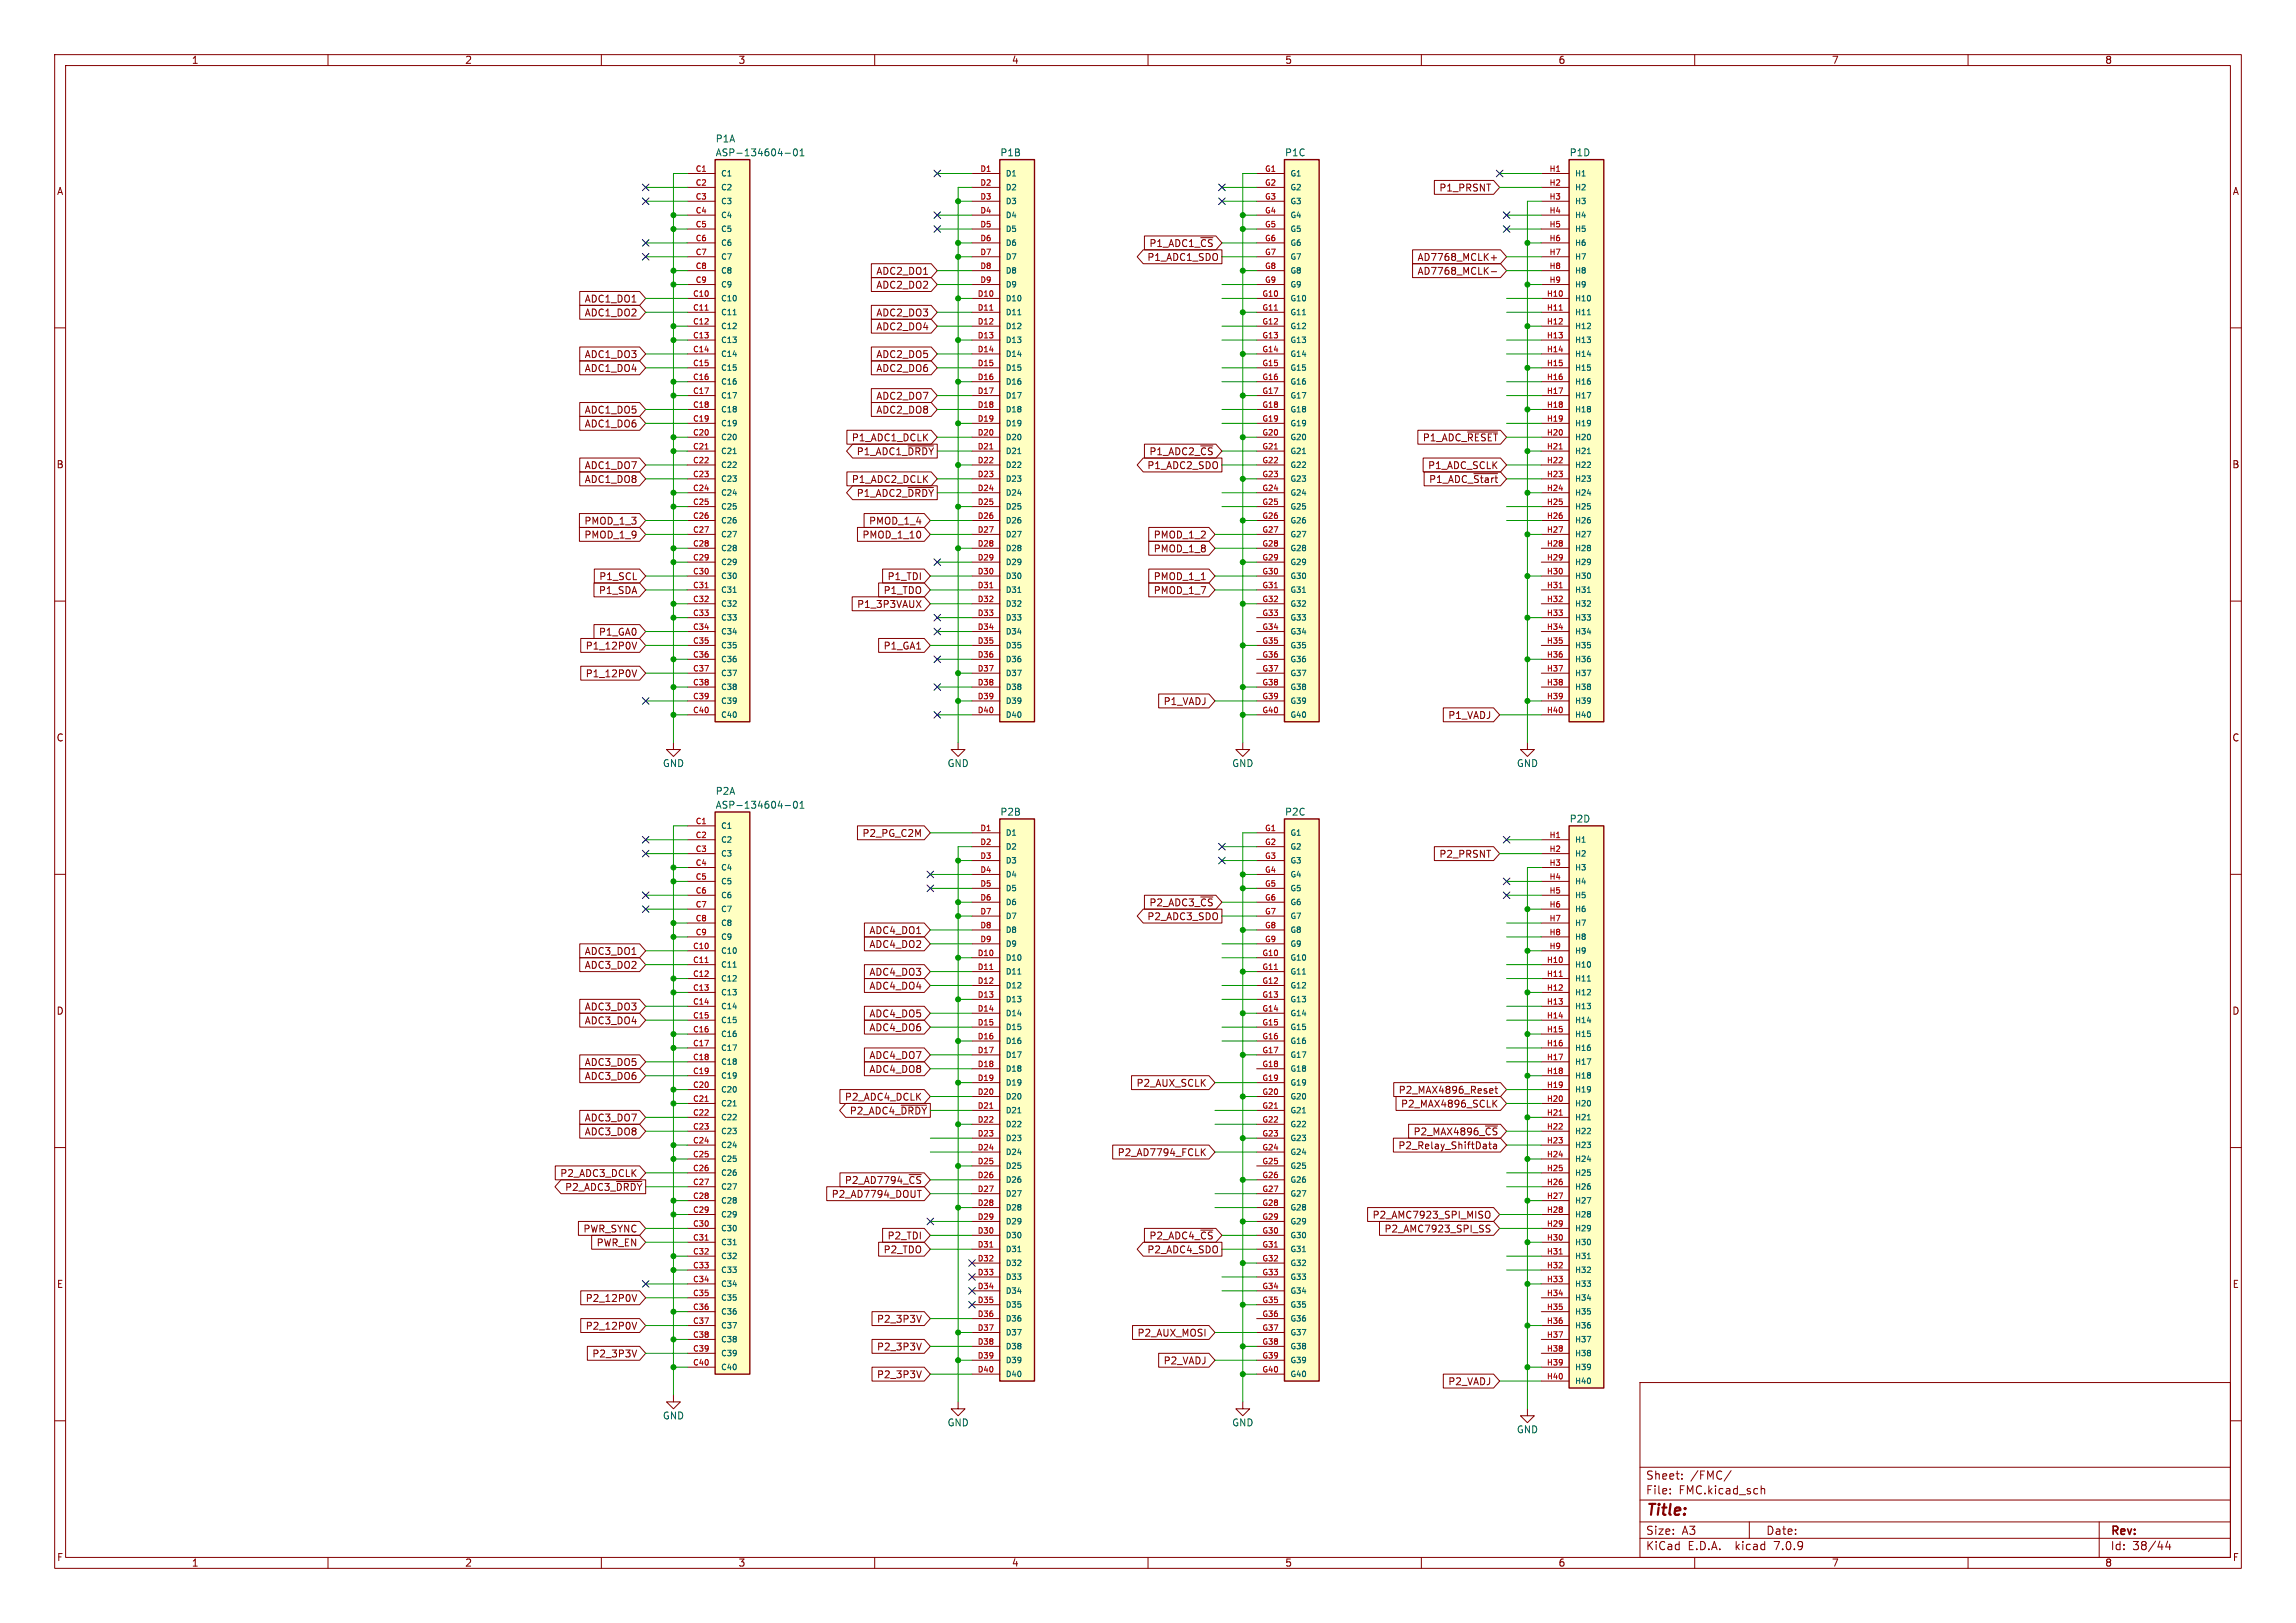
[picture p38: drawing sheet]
<svg xmlns="http://www.w3.org/2000/svg" width="420mm" height="297mm" viewBox="0 0 420 297" stroke-linecap="round" stroke-linejoin="round" font-family="sans-serif">
<defs><g id="words">
<text font-size="2.8" fill="#840000" x="301" y="277.9">Title:</text>
<g font-size="2.1" fill="#840000">
<text x="301" y="273.7">File:</text>
<text x="301" y="271">Sheet:</text>
<text x="307.1" y="273.7">FMC.kicad_sch</text>
<text x="309.2" y="271">/FMC/</text>
<text x="301" y="281.1">Size:</text>
<text x="307.6" y="281.1">A3</text>
<text x="323" y="281.1">Date:</text>
<text x="386" y="281.3">Rev:</text>
<text x="301" y="283.9">KiCad</text>
<text x="308.7" y="283.9">E.D.A.</text>
<text x="317.6" y="283.9">kicad</text>
<text x="324.8" y="283.9">7.0.9</text>
<text x="386" y="283.9">Id:</text>
<text x="390.1" y="283.9">38/44</text>
</g>
<g font-size="1.8" fill="#840000">
<text x="35" y="11.9">1</text>
<text x="85" y="11.9">2</text>
<text x="135" y="11.9">3</text>
<text x="185" y="11.9">4</text>
<text x="235" y="11.9">5</text>
<text x="285" y="11.9">6</text>
<text x="335" y="11.9">7</text>
<text x="385" y="11.9">8</text>
<text x="10.3" y="35.9">A</text>
<text x="263.2" y="35.2">P1_PRSNT</text>
<text x="408.3" y="35.9">A</text>
<text x="209.8" y="47.9">P1_ADC1_SDO</text>
<text x="210.2" y="45.4">P1_ADC1_~{CS}</text>
<text x="259.2" y="47.9">AD7768_MCLK+</text>
<text x="160.2" y="53">ADC2_DO2</text>
<text x="160.2" y="50.5">ADC2_DO1</text>
<text x="259.2" y="50.5">AD7768_MCLK-</text>
<text x="106.9" y="55.6">ADC1_DO1</text>
<text x="106.9" y="58.1">ADC1_DO2</text>
<text x="160.2" y="58.1">ADC2_DO3</text>
<text x="106.9" y="65.7">ADC1_DO3</text>
<text x="160.2" y="65.7">ADC2_DO5</text>
<text x="160.2" y="60.6">ADC2_DO4</text>
<text x="106.9" y="68.3">ADC1_DO4</text>
<text x="160.2" y="68.3">ADC2_DO6</text>
<text x="106.9" y="75.9">ADC1_DO5</text>
<text x="160.2" y="73.3">ADC2_DO7</text>
<text x="160.2" y="75.9">ADC2_DO8</text>
<text x="106.9" y="78.4">ADC1_DO6</text>
<text x="155.7" y="81">P1_ADC1_DCLK</text>
<text x="156.6" y="83.5">P1_ADC1_~{DRDY}</text>
<text x="210.2" y="83.5">P1_ADC2_~{CS}</text>
<text x="260.2" y="81">P1_ADC_~{RESET}</text>
<text x="10.3" y="85.9">B</text>
<text x="106.9" y="86">ADC1_DO7</text>
<text x="106.9" y="88.6">ADC1_DO8</text>
<text x="155.7" y="88.6">P1_ADC2_DCLK</text>
<text x="209.8" y="86">P1_ADC2_SDO</text>
<text x="261.1" y="86">P1_ADC_SCLK</text>
<text x="261.3" y="88.6">P1_ADC_~{Start}</text>
<text x="408.2" y="85.9">B</text>
<text x="156.6" y="91.1">P1_ADC2_~{DRDY}</text>
<text x="106.8" y="98.7">PMOD_1_9</text>
<text x="106.8" y="96.2">PMOD_1_3</text>
<text x="157.7" y="98.7">PMOD_1_10</text>
<text x="158.9" y="96.2">PMOD_1_4</text>
<text x="210.9" y="98.7">PMOD_1_2</text>
<text x="210.9" y="101.3">PMOD_1_8</text>
<text x="109.5" y="106.4">P1_SCL</text>
<text x="162.3" y="106.4">P1_TDI</text>
<text x="210.9" y="106.4">PMOD_1_1</text>
<text x="109.5" y="108.9">P1_SDA</text>
<text x="156.7" y="111.4">P1_3P3VAUX</text>
<text x="161.5" y="108.9">P1_TDO</text>
<text x="210.9" y="108.9">PMOD_1_7</text>
<text x="107" y="119.1">P1_12P0V</text>
<text x="109.5" y="116.5">P1_GA0</text>
<text x="161.5" y="119.1">P1_GA1</text>
<text x="107" y="124.1">P1_12P0V</text>
<text x="212.8" y="129.2">P1_VADJ</text>
<text x="264.8" y="131.8">P1_VADJ</text>
<text x="10.3" y="135.9">C</text>
<text x="408.2" y="135.9">C</text>
<text x="157.7" y="153.4">P2_PG_C2M</text>
<text x="263.2" y="157.2">P2_PRSNT</text>
<text x="210.2" y="166.1">P2_ADC3_~{CS}</text>
<text x="158.9" y="173.7">ADC4_DO2</text>
<text x="158.9" y="171.1">ADC4_DO1</text>
<text x="209.8" y="168.6">P2_ADC3_SDO</text>
<text x="106.9" y="174.9">ADC3_DO1</text>
<text x="106.9" y="177.5">ADC3_DO2</text>
<text x="158.9" y="178.8">ADC4_DO3</text>
<text x="10.3" y="185.9">D</text>
<text x="106.9" y="185.1">ADC3_DO3</text>
<text x="158.9" y="181.3">ADC4_DO4</text>
<text x="408.2" y="185.9">D</text>
<text x="106.9" y="187.6">ADC3_DO4</text>
<text x="158.9" y="186.4">ADC4_DO5</text>
<text x="158.9" y="188.9">ADC4_DO6</text>
<text x="106.9" y="197.8">ADC3_DO6</text>
<text x="106.9" y="195.3">ADC3_DO5</text>
<text x="158.9" y="194">ADC4_DO7</text>
<text x="158.9" y="196.5">ADC4_DO8</text>
<text x="154.5" y="201.6">P2_ADC4_DCLK</text>
<text x="207.8" y="199.1">P2_AUX_SCLK</text>
<text x="255.8" y="200.3">P2_MAX4896_Reset</text>
<text x="256.2" y="202.9">P2_MAX4896_SCLK</text>
<text x="106.9" y="205.4">ADC3_DO7</text>
<text x="106.9" y="208">ADC3_DO8</text>
<text x="155.3" y="204.2">P2_ADC4_~{DRDY}</text>
<text x="258.5" y="208">P2_MAX4896_~{CS}</text>
<text x="102.4" y="215.6">P2_ADC3_DCLK</text>
<text x="204.4" y="211.8">P2_AD7794_FCLK</text>
<text x="255.7" y="210.5">P2_Relay_ShiftData</text>
<text x="103.3" y="218.1">P2_ADC3_~{DRDY}</text>
<text x="152" y="219.4">P2_AD7794_DOUT</text>
<text x="154.5" y="216.9">P2_AD7794_~{CS}</text>
<text x="106.6" y="225.7">PWR_SYNC</text>
<text x="162.3" y="227">P2_TDI</text>
<text x="210.2" y="227">P2_ADC4_~{CS}</text>
<text x="251" y="223.2">P2_AMC7923_SPI_MISO</text>
<text x="253.2" y="225.7">P2_AMC7923_SPI_SS</text>
<text x="109" y="228.3">PWR_EN</text>
<text x="161.5" y="229.6">P2_TDO</text>
<text x="209.8" y="229.6">P2_ADC4_SDO</text>
<text x="10.3" y="235.9">E</text>
<text x="107" y="238.4">P2_12P0V</text>
<text x="408.3" y="235.9">E</text>
<text x="107" y="243.5">P2_12P0V</text>
<text x="160.3" y="242.3">P2_3P3V</text>
<text x="208" y="244.8">P2_AUX_MOSI</text>
<text x="108.3" y="248.6">P2_3P3V</text>
<text x="160.3" y="247.3">P2_3P3V</text>
<text x="212.8" y="249.9">P2_VADJ</text>
<text x="160.3" y="252.4">P2_3P3V</text>
<text x="264.8" y="253.7">P2_VADJ</text>
<text x="10.3" y="285.9">F</text>
<text x="35" y="286.9">1</text>
<text x="85" y="286.9">2</text>
<text x="135" y="286.9">3</text>
<text x="185" y="286.9">4</text>
<text x="235" y="286.9">5</text>
<text x="285" y="286.9">6</text>
<text x="335" y="286.9">7</text>
<text x="385" y="286.9">8</text>
<text x="408.3" y="285.9">F</text>
</g>
<g font-size="1.8" fill="#006464">
<text x="130.8" y="26.3">P1A</text>
<text x="130.8" y="28.8">ASP-134604-01</text>
<text x="182.9" y="28.8">P1B</text>
<text x="235" y="28.8">P1C</text>
<text x="287" y="28.8">P1D</text>
<text x="121.2" y="140.6">GND</text>
<text x="173.2" y="140.6">GND</text>
<text x="225.3" y="140.6">GND</text>
<text x="277.4" y="140.6">GND</text>
<text x="130.8" y="145.6">P2A</text>
<text x="130.8" y="148.2">ASP-134604-01</text>
<text x="182.9" y="149.5">P2B</text>
<text x="235" y="149.5">P2C</text>
<text x="287" y="150.7">P2D</text>
<text x="121.2" y="259.9">GND</text>
<text x="173.2" y="261.2">GND</text>
<text x="225.3" y="261.2">GND</text>
<text x="277.4" y="262.5">GND</text>
</g>
<g font-size="1.4" fill="#a90000">
<text x="127.2" y="31.5">C1</text>
<text x="127.2" y="34">C2</text>
<text x="179.2" y="31.5">D1</text>
<text x="179.2" y="34">D2</text>
<text x="231.3" y="31.5">G1</text>
<text x="231.3" y="34">G2</text>
<text x="283.3" y="31.5">H1</text>
<text x="283.3" y="34">H2</text>
<text x="127.2" y="36.6">C3</text>
<text x="127.2" y="39.1">C4</text>
<text x="127.2" y="41.7">C5</text>
<text x="179.2" y="36.6">D3</text>
<text x="179.2" y="39.1">D4</text>
<text x="179.2" y="41.7">D5</text>
<text x="231.3" y="36.6">G3</text>
<text x="231.3" y="39.1">G4</text>
<text x="231.3" y="41.7">G5</text>
<text x="283.3" y="36.6">H3</text>
<text x="283.3" y="39.1">H4</text>
<text x="283.3" y="41.7">H5</text>
<text x="127.2" y="44.2">C6</text>
<text x="127.2" y="46.7">C7</text>
<text x="179.2" y="44.2">D6</text>
<text x="179.2" y="46.7">D7</text>
<text x="231.3" y="44.2">G6</text>
<text x="231.3" y="46.7">G7</text>
<text x="283.3" y="44.2">H6</text>
<text x="283.3" y="46.7">H7</text>
<text x="127.2" y="49.3">C8</text>
<text x="127.2" y="51.8">C9</text>
<text x="179.2" y="49.3">D8</text>
<text x="179.2" y="51.8">D9</text>
<text x="231.3" y="49.3">G8</text>
<text x="231.3" y="51.8">G9</text>
<text x="283.3" y="49.3">H8</text>
<text x="283.3" y="51.8">H9</text>
<text x="126.7" y="54.4">C10</text>
<text x="126.7" y="56.9">C11</text>
<text x="126.7" y="59.4">C12</text>
<text x="178.7" y="54.4">D10</text>
<text x="178.7" y="56.9">D11</text>
<text x="178.7" y="59.4">D12</text>
<text x="230.8" y="54.4">G10</text>
<text x="230.8" y="56.9">G11</text>
<text x="230.8" y="59.4">G12</text>
<text x="282.9" y="54.4">H10</text>
<text x="282.9" y="56.9">H11</text>
<text x="282.9" y="59.4">H12</text>
<text x="126.7" y="62">C13</text>
<text x="126.7" y="64.5">C14</text>
<text x="178.7" y="62">D13</text>
<text x="178.7" y="64.5">D14</text>
<text x="230.8" y="62">G13</text>
<text x="230.8" y="64.5">G14</text>
<text x="282.9" y="62">H13</text>
<text x="282.9" y="64.5">H14</text>
<text x="126.7" y="67.1">C15</text>
<text x="126.7" y="69.6">C16</text>
<text x="178.7" y="67.1">D15</text>
<text x="178.7" y="69.6">D16</text>
<text x="230.8" y="67.1">G15</text>
<text x="230.8" y="69.6">G16</text>
<text x="282.9" y="67.1">H15</text>
<text x="282.9" y="69.6">H16</text>
<text x="126.7" y="72.1">C17</text>
<text x="126.7" y="74.7">C18</text>
<text x="126.7" y="77.2">C19</text>
<text x="178.7" y="72.1">D17</text>
<text x="178.7" y="74.7">D18</text>
<text x="178.7" y="77.2">D19</text>
<text x="230.8" y="72.1">G17</text>
<text x="230.8" y="74.7">G18</text>
<text x="230.8" y="77.2">G19</text>
<text x="282.9" y="72.1">H17</text>
<text x="282.9" y="74.7">H18</text>
<text x="282.9" y="77.2">H19</text>
<text x="126.7" y="79.8">C20</text>
<text x="126.7" y="82.3">C21</text>
<text x="178.7" y="79.8">D20</text>
<text x="178.7" y="82.3">D21</text>
<text x="230.8" y="79.8">G20</text>
<text x="230.8" y="82.3">G21</text>
<text x="282.9" y="79.8">H20</text>
<text x="282.9" y="82.3">H21</text>
<text x="126.7" y="84.8">C22</text>
<text x="126.7" y="87.4">C23</text>
<text x="126.7" y="89.9">C24</text>
<text x="178.7" y="84.8">D22</text>
<text x="178.7" y="87.4">D23</text>
<text x="178.7" y="89.9">D24</text>
<text x="230.8" y="84.8">G22</text>
<text x="230.8" y="87.4">G23</text>
<text x="230.8" y="89.9">G24</text>
<text x="282.9" y="84.8">H22</text>
<text x="282.9" y="87.4">H23</text>
<text x="282.9" y="89.9">H24</text>
<text x="126.7" y="92.5">C25</text>
<text x="126.7" y="95">C26</text>
<text x="178.7" y="92.5">D25</text>
<text x="178.7" y="95">D26</text>
<text x="230.8" y="92.5">G25</text>
<text x="230.8" y="95">G26</text>
<text x="282.9" y="92.5">H25</text>
<text x="282.9" y="95">H26</text>
<text x="126.7" y="97.5">C27</text>
<text x="126.7" y="100.1">C28</text>
<text x="178.7" y="97.5">D27</text>
<text x="178.7" y="100.1">D28</text>
<text x="230.8" y="97.5">G27</text>
<text x="230.8" y="100.1">G28</text>
<text x="282.9" y="97.5">H27</text>
<text x="282.9" y="100.1">H28</text>
<text x="126.7" y="102.6">C29</text>
<text x="126.7" y="105.2">C30</text>
<text x="126.7" y="107.7">C31</text>
<text x="178.7" y="102.6">D29</text>
<text x="178.7" y="105.2">D30</text>
<text x="178.7" y="107.7">D31</text>
<text x="230.8" y="102.6">G29</text>
<text x="230.8" y="105.2">G30</text>
<text x="230.8" y="107.7">G31</text>
<text x="282.9" y="102.6">H29</text>
<text x="282.9" y="105.2">H30</text>
<text x="282.9" y="107.7">H31</text>
<text x="126.7" y="110.2">C32</text>
<text x="126.7" y="112.8">C33</text>
<text x="178.7" y="110.2">D32</text>
<text x="178.7" y="112.8">D33</text>
<text x="230.8" y="110.2">G32</text>
<text x="230.8" y="112.8">G33</text>
<text x="282.9" y="110.2">H32</text>
<text x="282.9" y="112.8">H33</text>
<text x="126.7" y="115.3">C34</text>
<text x="126.7" y="117.9">C35</text>
<text x="178.7" y="115.3">D34</text>
<text x="178.7" y="117.9">D35</text>
<text x="230.8" y="115.3">G34</text>
<text x="230.8" y="117.9">G35</text>
<text x="282.9" y="115.3">H34</text>
<text x="282.9" y="117.9">H35</text>
<text x="126.7" y="120.4">C36</text>
<text x="126.7" y="122.9">C37</text>
<text x="126.7" y="125.5">C38</text>
<text x="178.7" y="120.4">D36</text>
<text x="178.7" y="122.9">D37</text>
<text x="178.7" y="125.5">D38</text>
<text x="230.8" y="120.4">G36</text>
<text x="230.8" y="122.9">G37</text>
<text x="230.8" y="125.5">G38</text>
<text x="282.9" y="120.4">H36</text>
<text x="282.9" y="122.9">H37</text>
<text x="282.9" y="125.5">H38</text>
<text x="126.7" y="128">C39</text>
<text x="126.7" y="130.6">C40</text>
<text x="178.7" y="128">D39</text>
<text x="178.7" y="130.6">D40</text>
<text x="230.8" y="128">G39</text>
<text x="230.8" y="130.6">G40</text>
<text x="282.9" y="128">H39</text>
<text x="282.9" y="130.6">H40</text>
<text x="127.2" y="150.9">C1</text>
<text x="127.2" y="153.4">C2</text>
<text x="127.2" y="156">C3</text>
<text x="179.2" y="152.1">D1</text>
<text x="179.2" y="154.7">D2</text>
<text x="231.3" y="152.1">G1</text>
<text x="231.3" y="154.7">G2</text>
<text x="283.3" y="153.4">H1</text>
<text x="283.3" y="156">H2</text>
<text x="127.2" y="158.5">C4</text>
<text x="127.2" y="161">C5</text>
<text x="179.2" y="157.2">D3</text>
<text x="179.2" y="159.8">D4</text>
<text x="231.3" y="157.2">G3</text>
<text x="231.3" y="159.8">G4</text>
<text x="283.3" y="158.5">H3</text>
<text x="283.3" y="161">H4</text>
<text x="127.2" y="163.6">C6</text>
<text x="127.2" y="166.1">C7</text>
<text x="179.2" y="162.3">D5</text>
<text x="179.2" y="164.8">D6</text>
<text x="179.2" y="167.4">D7</text>
<text x="231.3" y="162.3">G5</text>
<text x="231.3" y="164.8">G6</text>
<text x="231.3" y="167.4">G7</text>
<text x="283.3" y="163.6">H5</text>
<text x="283.3" y="166.1">H6</text>
<text x="126.7" y="173.7">C10</text>
<text x="127.2" y="168.7">C8</text>
<text x="127.2" y="171.2">C9</text>
<text x="179.2" y="169.9">D8</text>
<text x="179.2" y="172.5">D9</text>
<text x="231.3" y="169.9">G8</text>
<text x="231.3" y="172.5">G9</text>
<text x="283.3" y="168.7">H7</text>
<text x="283.3" y="171.2">H8</text>
<text x="283.3" y="173.7">H9</text>
<text x="126.7" y="176.3">C11</text>
<text x="126.7" y="178.8">C12</text>
<text x="178.7" y="175">D10</text>
<text x="178.7" y="177.5">D11</text>
<text x="230.8" y="175">G10</text>
<text x="230.8" y="177.5">G11</text>
<text x="282.9" y="176.3">H10</text>
<text x="282.9" y="178.8">H11</text>
<text x="126.7" y="181.4">C13</text>
<text x="126.7" y="183.9">C14</text>
<text x="178.7" y="180.1">D12</text>
<text x="178.7" y="182.6">D13</text>
<text x="178.7" y="185.2">D14</text>
<text x="230.8" y="180.1">G12</text>
<text x="230.8" y="182.6">G13</text>
<text x="230.8" y="185.2">G14</text>
<text x="282.9" y="181.4">H12</text>
<text x="282.9" y="183.9">H13</text>
<text x="126.7" y="186.4">C15</text>
<text x="126.7" y="189">C16</text>
<text x="126.7" y="191.5">C17</text>
<text x="178.7" y="187.7">D15</text>
<text x="178.7" y="190.2">D16</text>
<text x="230.8" y="187.7">G15</text>
<text x="230.8" y="190.2">G16</text>
<text x="282.9" y="186.4">H14</text>
<text x="282.9" y="189">H15</text>
<text x="282.9" y="191.5">H16</text>
<text x="126.7" y="194.1">C18</text>
<text x="126.7" y="196.6">C19</text>
<text x="178.7" y="192.8">D17</text>
<text x="178.7" y="195.3">D18</text>
<text x="178.7" y="197.9">D19</text>
<text x="230.8" y="192.8">G17</text>
<text x="230.8" y="195.3">G18</text>
<text x="230.8" y="197.9">G19</text>
<text x="282.9" y="194.1">H17</text>
<text x="282.9" y="196.6">H18</text>
<text x="126.7" y="199.1">C20</text>
<text x="126.7" y="201.7">C21</text>
<text x="178.7" y="200.4">D20</text>
<text x="178.7" y="202.9">D21</text>
<text x="230.8" y="200.4">G20</text>
<text x="230.8" y="202.9">G21</text>
<text x="282.9" y="199.1">H19</text>
<text x="282.9" y="201.7">H20</text>
<text x="126.7" y="204.2">C22</text>
<text x="126.7" y="206.8">C23</text>
<text x="126.7" y="209.3">C24</text>
<text x="178.7" y="205.5">D22</text>
<text x="178.7" y="208">D23</text>
<text x="230.8" y="205.5">G22</text>
<text x="230.8" y="208">G23</text>
<text x="282.9" y="204.2">H21</text>
<text x="282.9" y="206.8">H22</text>
<text x="282.9" y="209.3">H23</text>
<text x="126.7" y="211.8">C25</text>
<text x="126.7" y="214.4">C26</text>
<text x="178.7" y="210.6">D24</text>
<text x="178.7" y="213.1">D25</text>
<text x="178.7" y="215.6">D26</text>
<text x="230.8" y="210.6">G24</text>
<text x="230.8" y="213.1">G25</text>
<text x="230.8" y="215.6">G26</text>
<text x="282.9" y="211.8">H24</text>
<text x="282.9" y="214.4">H25</text>
<text x="126.7" y="216.9">C27</text>
<text x="126.7" y="219.5">C28</text>
<text x="126.7" y="222">C29</text>
<text x="178.7" y="218.2">D27</text>
<text x="178.7" y="220.7">D28</text>
<text x="230.8" y="218.2">G27</text>
<text x="230.8" y="220.7">G28</text>
<text x="282.9" y="216.9">H26</text>
<text x="282.9" y="219.5">H27</text>
<text x="282.9" y="222">H28</text>
<text x="126.7" y="224.5">C30</text>
<text x="126.7" y="227.1">C31</text>
<text x="178.7" y="223.3">D29</text>
<text x="178.7" y="225.8">D30</text>
<text x="230.8" y="223.3">G29</text>
<text x="230.8" y="225.8">G30</text>
<text x="282.9" y="224.5">H29</text>
<text x="282.9" y="227.1">H30</text>
<text x="126.7" y="229.6">C32</text>
<text x="126.7" y="232.2">C33</text>
<text x="178.7" y="228.3">D31</text>
<text x="178.7" y="230.9">D32</text>
<text x="178.7" y="233.4">D33</text>
<text x="230.8" y="228.3">G31</text>
<text x="230.8" y="230.9">G32</text>
<text x="230.8" y="233.4">G33</text>
<text x="282.9" y="229.6">H31</text>
<text x="282.9" y="232.2">H32</text>
<text x="126.7" y="234.7">C34</text>
<text x="126.7" y="237.2">C35</text>
<text x="126.7" y="239.8">C36</text>
<text x="178.7" y="236">D34</text>
<text x="178.7" y="238.5">D35</text>
<text x="230.8" y="236">G34</text>
<text x="230.8" y="238.5">G35</text>
<text x="282.9" y="234.7">H33</text>
<text x="282.9" y="237.2">H34</text>
<text x="282.9" y="239.8">H35</text>
<text x="126.7" y="242.3">C37</text>
<text x="126.7" y="244.9">C38</text>
<text x="178.7" y="241">D36</text>
<text x="178.7" y="243.6">D37</text>
<text x="230.8" y="241">G36</text>
<text x="230.8" y="243.6">G37</text>
<text x="282.9" y="242.3">H36</text>
<text x="282.9" y="244.9">H37</text>
<text x="126.7" y="247.4">C39</text>
<text x="126.7" y="249.9">C40</text>
<text x="178.7" y="246.1">D38</text>
<text x="178.7" y="248.7">D39</text>
<text x="178.7" y="251.2">D40</text>
<text x="230.8" y="246.1">G38</text>
<text x="230.8" y="248.7">G39</text>
<text x="230.8" y="251.2">G40</text>
<text x="282.9" y="247.4">H38</text>
<text x="282.9" y="249.9">H39</text>
<text x="282.9" y="252.5">H40</text>
</g>
<g font-size="1.4" fill="#006464">
<text x="131.8" y="32.5">C1</text>
<text x="131.8" y="35">C2</text>
<text x="183.9" y="32.5">D1</text>
<text x="183.9" y="35">D2</text>
<text x="236" y="32.5">G1</text>
<text x="236" y="35">G2</text>
<text x="288" y="32.5">H1</text>
<text x="288" y="35">H2</text>
<text x="131.8" y="37.6">C3</text>
<text x="131.8" y="40.1">C4</text>
<text x="183.9" y="37.6">D3</text>
<text x="183.9" y="40.1">D4</text>
<text x="236" y="37.6">G3</text>
<text x="236" y="40.1">G4</text>
<text x="288" y="37.6">H3</text>
<text x="288" y="40.1">H4</text>
<text x="131.8" y="42.6">C5</text>
<text x="131.8" y="45.2">C6</text>
<text x="131.8" y="47.7">C7</text>
<text x="183.9" y="42.6">D5</text>
<text x="183.9" y="45.2">D6</text>
<text x="183.9" y="47.7">D7</text>
<text x="236" y="42.6">G5</text>
<text x="236" y="45.2">G6</text>
<text x="236" y="47.7">G7</text>
<text x="288" y="42.6">H5</text>
<text x="288" y="45.2">H6</text>
<text x="288" y="47.7">H7</text>
<text x="131.8" y="50.3">C8</text>
<text x="131.8" y="52.8">C9</text>
<text x="183.9" y="50.3">D8</text>
<text x="183.9" y="52.8">D9</text>
<text x="236" y="50.3">G8</text>
<text x="236" y="52.8">G9</text>
<text x="288" y="50.3">H8</text>
<text x="288" y="52.8">H9</text>
<text x="131.8" y="55.3">C10</text>
<text x="131.8" y="57.9">C11</text>
<text x="183.9" y="55.3">D10</text>
<text x="183.9" y="57.9">D11</text>
<text x="236" y="55.3">G10</text>
<text x="236" y="57.9">G11</text>
<text x="288" y="55.3">H10</text>
<text x="288" y="57.9">H11</text>
<text x="131.8" y="60.4">C12</text>
<text x="131.8" y="63">C13</text>
<text x="131.8" y="65.5">C14</text>
<text x="183.9" y="60.4">D12</text>
<text x="183.9" y="63">D13</text>
<text x="183.9" y="65.5">D14</text>
<text x="236" y="60.4">G12</text>
<text x="236" y="63">G13</text>
<text x="236" y="65.5">G14</text>
<text x="288" y="60.4">H12</text>
<text x="288" y="63">H13</text>
<text x="288" y="65.5">H14</text>
<text x="131.8" y="68">C15</text>
<text x="131.8" y="70.6">C16</text>
<text x="183.9" y="68">D15</text>
<text x="183.9" y="70.6">D16</text>
<text x="236" y="68">G15</text>
<text x="236" y="70.6">G16</text>
<text x="288" y="68">H15</text>
<text x="288" y="70.6">H16</text>
<text x="131.8" y="73.1">C17</text>
<text x="131.8" y="75.7">C18</text>
<text x="183.9" y="73.1">D17</text>
<text x="183.9" y="75.7">D18</text>
<text x="236" y="73.1">G17</text>
<text x="236" y="75.7">G18</text>
<text x="288" y="73.1">H17</text>
<text x="288" y="75.7">H18</text>
<text x="131.8" y="78.2">C19</text>
<text x="131.8" y="80.7">C20</text>
<text x="131.8" y="83.3">C21</text>
<text x="183.9" y="78.2">D19</text>
<text x="183.9" y="80.7">D20</text>
<text x="183.9" y="83.3">D21</text>
<text x="236" y="78.2">G19</text>
<text x="236" y="80.7">G20</text>
<text x="236" y="83.3">G21</text>
<text x="288" y="78.2">H19</text>
<text x="288" y="80.7">H20</text>
<text x="288" y="83.3">H21</text>
<text x="131.8" y="85.8">C22</text>
<text x="131.8" y="88.4">C23</text>
<text x="183.9" y="85.8">D22</text>
<text x="183.9" y="88.4">D23</text>
<text x="236" y="85.8">G22</text>
<text x="236" y="88.4">G23</text>
<text x="288" y="85.8">H22</text>
<text x="288" y="88.4">H23</text>
<text x="131.8" y="90.9">C24</text>
<text x="131.8" y="93.4">C25</text>
<text x="131.8" y="96">C26</text>
<text x="183.9" y="90.9">D24</text>
<text x="183.9" y="93.4">D25</text>
<text x="183.9" y="96">D26</text>
<text x="236" y="90.9">G24</text>
<text x="236" y="93.4">G25</text>
<text x="236" y="96">G26</text>
<text x="288" y="90.9">H24</text>
<text x="288" y="93.4">H25</text>
<text x="288" y="96">H26</text>
<text x="131.8" y="98.5">C27</text>
<text x="131.8" y="101.1">C28</text>
<text x="183.9" y="98.5">D27</text>
<text x="183.9" y="101.1">D28</text>
<text x="236" y="98.5">G27</text>
<text x="236" y="101.1">G28</text>
<text x="288" y="98.5">H27</text>
<text x="288" y="101.1">H28</text>
<text x="131.8" y="103.6">C29</text>
<text x="131.8" y="106.1">C30</text>
<text x="183.9" y="103.6">D29</text>
<text x="183.9" y="106.1">D30</text>
<text x="236" y="103.6">G29</text>
<text x="236" y="106.1">G30</text>
<text x="288" y="103.6">H29</text>
<text x="288" y="106.1">H30</text>
<text x="131.8" y="108.7">C31</text>
<text x="131.8" y="111.2">C32</text>
<text x="131.8" y="113.8">C33</text>
<text x="183.9" y="108.7">D31</text>
<text x="183.9" y="111.2">D32</text>
<text x="183.9" y="113.8">D33</text>
<text x="236" y="108.7">G31</text>
<text x="236" y="111.2">G32</text>
<text x="236" y="113.8">G33</text>
<text x="288" y="108.7">H31</text>
<text x="288" y="111.2">H32</text>
<text x="288" y="113.8">H33</text>
<text x="131.8" y="116.3">C34</text>
<text x="131.8" y="118.8">C35</text>
<text x="183.9" y="116.3">D34</text>
<text x="183.9" y="118.8">D35</text>
<text x="236" y="116.3">G34</text>
<text x="236" y="118.8">G35</text>
<text x="288" y="116.3">H34</text>
<text x="288" y="118.8">H35</text>
<text x="131.8" y="121.4">C36</text>
<text x="131.8" y="123.9">C37</text>
<text x="183.9" y="121.4">D36</text>
<text x="183.9" y="123.9">D37</text>
<text x="236" y="121.4">G36</text>
<text x="236" y="123.9">G37</text>
<text x="288" y="121.4">H36</text>
<text x="288" y="123.9">H37</text>
<text x="131.8" y="126.5">C38</text>
<text x="131.8" y="129">C39</text>
<text x="131.8" y="131.5">C40</text>
<text x="183.9" y="126.5">D38</text>
<text x="183.9" y="129">D39</text>
<text x="183.9" y="131.5">D40</text>
<text x="236" y="126.5">G38</text>
<text x="236" y="129">G39</text>
<text x="236" y="131.5">G40</text>
<text x="288" y="126.5">H38</text>
<text x="288" y="129">H39</text>
<text x="288" y="131.5">H40</text>
<text x="131.8" y="151.9">C1</text>
<text x="131.8" y="154.4">C2</text>
<text x="183.9" y="153.1">D1</text>
<text x="183.9" y="155.7">D2</text>
<text x="236" y="153.1">G1</text>
<text x="236" y="155.7">G2</text>
<text x="288" y="154.4">H1</text>
<text x="131.8" y="156.9">C3</text>
<text x="131.8" y="159.5">C4</text>
<text x="183.9" y="158.2">D3</text>
<text x="183.9" y="160.8">D4</text>
<text x="236" y="158.2">G3</text>
<text x="236" y="160.8">G4</text>
<text x="288" y="156.9">H2</text>
<text x="288" y="159.5">H3</text>
<text x="131.8" y="162">C5</text>
<text x="131.8" y="164.6">C6</text>
<text x="131.8" y="167.1">C7</text>
<text x="183.9" y="163.3">D5</text>
<text x="183.9" y="165.8">D6</text>
<text x="236" y="163.3">G5</text>
<text x="236" y="165.8">G6</text>
<text x="288" y="162">H4</text>
<text x="288" y="164.6">H5</text>
<text x="288" y="167.1">H6</text>
<text x="131.8" y="169.6">C8</text>
<text x="131.8" y="172.2">C9</text>
<text x="183.9" y="168.4">D7</text>
<text x="183.9" y="170.9">D8</text>
<text x="183.9" y="173.5">D9</text>
<text x="236" y="168.4">G7</text>
<text x="236" y="170.9">G8</text>
<text x="236" y="173.5">G9</text>
<text x="288" y="169.6">H7</text>
<text x="288" y="172.2">H8</text>
<text x="131.8" y="174.7">C10</text>
<text x="131.8" y="177.3">C11</text>
<text x="131.8" y="179.8">C12</text>
<text x="183.9" y="176">D10</text>
<text x="183.9" y="178.5">D11</text>
<text x="236" y="176">G10</text>
<text x="236" y="178.5">G11</text>
<text x="288" y="177.3">H10</text>
<text x="288" y="179.8">H11</text>
<text x="288" y="174.7">H9</text>
<text x="131.8" y="182.3">C13</text>
<text x="131.8" y="184.9">C14</text>
<text x="183.9" y="181.1">D12</text>
<text x="183.9" y="183.6">D13</text>
<text x="236" y="181.1">G12</text>
<text x="236" y="183.6">G13</text>
<text x="288" y="182.3">H12</text>
<text x="288" y="184.9">H13</text>
<text x="131.8" y="187.4">C15</text>
<text x="131.8" y="190">C16</text>
<text x="183.9" y="186.2">D14</text>
<text x="183.9" y="188.7">D15</text>
<text x="183.9" y="191.2">D16</text>
<text x="236" y="186.2">G14</text>
<text x="236" y="188.7">G15</text>
<text x="236" y="191.2">G16</text>
<text x="288" y="187.4">H14</text>
<text x="288" y="190">H15</text>
<text x="131.8" y="192.5">C17</text>
<text x="131.8" y="195">C18</text>
<text x="131.8" y="197.6">C19</text>
<text x="183.9" y="193.8">D17</text>
<text x="183.9" y="196.3">D18</text>
<text x="236" y="193.8">G17</text>
<text x="236" y="196.3">G18</text>
<text x="288" y="192.5">H16</text>
<text x="288" y="195">H17</text>
<text x="288" y="197.6">H18</text>
<text x="131.8" y="200.1">C20</text>
<text x="131.8" y="202.7">C21</text>
<text x="183.9" y="198.9">D19</text>
<text x="183.9" y="201.4">D20</text>
<text x="183.9" y="203.9">D21</text>
<text x="236" y="198.9">G19</text>
<text x="236" y="201.4">G20</text>
<text x="236" y="203.9">G21</text>
<text x="288" y="200.1">H19</text>
<text x="288" y="202.7">H20</text>
<text x="131.8" y="205.2">C22</text>
<text x="131.8" y="207.7">C23</text>
<text x="183.9" y="206.5">D22</text>
<text x="183.9" y="209">D23</text>
<text x="236" y="206.5">G22</text>
<text x="236" y="209">G23</text>
<text x="288" y="205.2">H21</text>
<text x="288" y="207.7">H22</text>
<text x="131.8" y="210.3">C24</text>
<text x="131.8" y="212.8">C25</text>
<text x="131.8" y="215.4">C26</text>
<text x="183.9" y="211.6">D24</text>
<text x="183.9" y="214.1">D25</text>
<text x="236" y="211.6">G24</text>
<text x="236" y="214.1">G25</text>
<text x="288" y="210.3">H23</text>
<text x="288" y="212.8">H24</text>
<text x="288" y="215.4">H25</text>
<text x="131.8" y="217.9">C27</text>
<text x="131.8" y="220.4">C28</text>
<text x="183.9" y="216.6">D26</text>
<text x="183.9" y="219.2">D27</text>
<text x="183.9" y="221.7">D28</text>
<text x="236" y="216.6">G26</text>
<text x="236" y="219.2">G27</text>
<text x="236" y="221.7">G28</text>
<text x="288" y="217.9">H26</text>
<text x="288" y="220.4">H27</text>
<text x="131.8" y="223">C29</text>
<text x="131.8" y="225.5">C30</text>
<text x="183.9" y="224.3">D29</text>
<text x="183.9" y="226.8">D30</text>
<text x="236" y="224.3">G29</text>
<text x="236" y="226.8">G30</text>
<text x="288" y="223">H28</text>
<text x="288" y="225.5">H29</text>
<text x="131.8" y="228.1">C31</text>
<text x="131.8" y="230.6">C32</text>
<text x="131.8" y="233.1">C33</text>
<text x="183.9" y="229.3">D31</text>
<text x="183.9" y="231.9">D32</text>
<text x="236" y="229.3">G31</text>
<text x="236" y="231.9">G32</text>
<text x="288" y="228.1">H30</text>
<text x="288" y="230.6">H31</text>
<text x="288" y="233.1">H32</text>
<text x="131.8" y="235.7">C34</text>
<text x="131.8" y="238.2">C35</text>
<text x="183.9" y="234.4">D33</text>
<text x="183.9" y="237">D34</text>
<text x="183.9" y="239.5">D35</text>
<text x="236" y="234.4">G33</text>
<text x="236" y="237">G34</text>
<text x="236" y="239.5">G35</text>
<text x="288" y="235.7">H33</text>
<text x="288" y="238.2">H34</text>
<text x="131.8" y="240.8">C36</text>
<text x="131.8" y="243.3">C37</text>
<text x="131.8" y="245.8">C38</text>
<text x="183.9" y="242">D36</text>
<text x="183.9" y="244.6">D37</text>
<text x="236" y="242">G36</text>
<text x="236" y="244.6">G37</text>
<text x="288" y="240.8">H35</text>
<text x="288" y="243.3">H36</text>
<text x="288" y="245.8">H37</text>
<text x="131.8" y="248.4">C39</text>
<text x="131.8" y="250.9">C40</text>
<text x="183.9" y="247.1">D38</text>
<text x="183.9" y="249.7">D39</text>
<text x="236" y="247.1">G38</text>
<text x="236" y="249.7">G39</text>
<text x="288" y="248.4">H38</text>
<text x="288" y="250.9">H39</text>
<text x="183.9" y="252.2">D40</text>
<text x="236" y="252.2">G40</text>
<text x="288" y="253.5">H40</text>
</g>
</g></defs>
<g fill="none" stroke="#840000" stroke-width=".18">
<path d="M10 10h400v277h-400zM12 12h396v273h-396zM60 10v2M110 10v2M160 10v2M210 10v2M260 10v2M310 10v2M360 10v2M125.7 31.8h5.1M125.7 34.3h5.1M125.7 36.8h5.1"/>
<path d="M125.7 39.4h5.1M177.8 31.8h5.1M177.8 34.3h5.1M177.8 36.8h5.1M177.8 39.4h5.1M229.9 31.8h5M229.9 34.3h5M229.9 36.8h5M229.9 39.4h5M262.4 33h10.8l1.1 1.3-1.1 1.3h-10.8zM281.9 31.8h5.1M281.9 34.3h5.1"/>
<path d="M281.9 36.8h5.1M281.9 39.4h5.1M10 60h2M106 53.3h11l1.1 1.3-1.1 1.3h-11zM106 55.9h11l1.1 1.3-1.1 1.2h-11zM125.7 54.6h5.1M125.7 57.2h5.1M125.7 59.7h5.1M125.7 41.9h5.1M125.7 44.5h5.1M125.7 47h5.1M125.7 49.5h5.1"/>
<path d="M125.7 52.1h5.1M159.4 50.8h10.9l1.1 1.3-1.1 1.2h-10.9zM159.4 58.4h10.9l1.1 1.3-1.1 1.3h-10.9zM159.4 55.9h10.9l1.1 1.3-1.1 1.2h-10.9zM159.4 48.3h10.9l1.1 1.2-1.1 1.3h-10.9zM177.8 54.6h5.1M177.8 57.2h5.1M177.8 59.7h5.1M177.8 41.9h5.1M177.8 44.5h5.1M177.8 47h5.1M177.8 49.5h5.1"/>
<path d="M177.8 52.1h5.1M209.1 45.7h14.4v2.6h-14.4l-1.1-1.3zM209.3 43.2h13.1l1.1 1.3-1.1 1.2h-13.1zM229.9 54.6h5M229.9 57.2h5M229.9 59.7h5M229.9 41.9h5M229.9 44.5h5M229.9 47h5M229.9 49.5h5M229.9 52.1h5M258.4 45.7h16.1l1.1 1.3-1.1 1.3h-16.1z"/>
<path d="M258.4 48.3h16.1l1.1 1.2-1.1 1.3h-16.1zM272.8 47.2h1M272.8 49.7h1M273.3 46.7v1M281.9 54.6h5.1M281.9 57.2h5.1M281.9 59.7h5.1M281.9 41.9h5.1M281.9 44.5h5.1M281.9 47h5.1M281.9 49.5h5.1M281.9 52.1h5.1"/>
<path d="M408 60h2M106 66h11l1.1 1.3-1.1 1.3h-11zM106 76.2h11l1.1 1.3-1.1 1.2h-11zM106 73.7h11l1.1 1.2-1.1 1.3h-11zM106 63.5h11l1.1 1.3-1.1 1.2h-11zM125.7 62.2h5.1M125.7 64.8h5.1M125.7 67.3h5.1M125.7 69.9h5.1M125.7 72.4h5.1M125.7 74.9h5.1M125.7 77.5h5.1"/>
<path d="M154.9 78.7h15.4l1.1 1.3-1.1 1.3h-15.4zM159.4 63.5h10.9l1.1 1.3-1.1 1.2h-10.9zM159.4 66h10.9l1.1 1.3-1.1 1.3h-10.9zM159.4 71.1h10.9l1.1 1.3-1.1 1.3h-10.9zM159.4 73.7h10.9l1.1 1.2-1.1 1.3h-10.9zM177.8 62.2h5.1M177.8 64.8h5.1M177.8 67.3h5.1M177.8 69.9h5.1M177.8 72.4h5.1M177.8 74.9h5.1M177.8 77.5h5.1"/>
<path d="M229.9 62.2h5M229.9 64.8h5M229.9 67.3h5M229.9 69.9h5M229.9 72.4h5M229.9 74.9h5M229.9 77.5h5M259.4 78.7h15.1l1.1 1.3-1.1 1.3h-15.1zM268.4 79.1h5.5M281.9 62.2h5.1M281.9 64.8h5.1M281.9 67.3h5.1"/>
<path d="M281.9 69.9h5.1M281.9 72.4h5.1M281.9 74.9h5.1M281.9 77.5h5.1M106 96.5h11l1.1 1.3-1.1 1.3h-11zM106 94h11l1.1 1.3-1.1 1.2h-11zM106 83.8h11l1.1 1.3-1.1 1.3h-11zM106 86.4h11l1.1 1.2-1.1 1.3h-11zM125.7 80h5.1M125.7 82.6h5.1M125.7 85.1h5.1M125.7 87.6h5.1"/>
<path d="M125.7 90.2h5.1M125.7 92.7h5.1M125.7 95.3h5.1M125.7 97.8h5.1M154.9 86.4h15.4l1.1 1.2-1.1 1.3h-15.4zM156 81.3h15.4v2.5h-15.4l-1.1-1.2zM156 88.9h15.4v2.5h-15.4l-1.1-1.2zM156.8 96.5h12.3l1.1 1.3-1.1 1.3h-12.3zM158.1 94h11l1.1 1.3-1.1 1.2h-11zM166.1 81.6h4.6M166.1 89.2h4.6M177.8 80h5.1"/>
<path d="M177.8 82.6h5.1M177.8 85.1h5.1M177.8 87.6h5.1M177.8 90.2h5.1M177.8 92.7h5.1M177.8 95.3h5.1M177.8 97.8h5.1M209.1 83.8h14.4v2.6h-14.4l-1.1-1.3zM209.3 81.3h13.1l1.1 1.3-1.1 1.2h-13.1zM210.1 96.5h11l1.1 1.3-1.1 1.3h-11zM210.1 99.1h11l1.1 1.2-1.1 1.3h-11zM229.9 80h5"/>
<path d="M229.9 82.6h5M229.9 85.1h5M229.9 87.6h5M229.9 90.2h5M229.9 92.7h5M229.9 95.3h5M229.9 97.8h5M260.3 83.8h14.2l1.1 1.3-1.1 1.3h-14.2zM260.5 86.4h14l1.1 1.2-1.1 1.3h-14zM269.6 86.7h4.3M281.9 80h5.1M281.9 82.6h5.1"/>
<path d="M281.9 85.1h5.1M281.9 87.6h5.1M281.9 90.2h5.1M281.9 92.7h5.1M281.9 95.3h5.1M281.9 97.8h5.1M10 110h2M106.2 116.8h10.8l1.1 1.3-1.1 1.3h-10.8zM108.6 114.3h8.4l1.1 1.3-1.1 1.2h-8.4zM108.6 106.7h8.4l1.1 1.3-1.1 1.2h-8.4zM108.7 104.1h8.3l1.1 1.3-1.1 1.3h-8.3zM116.5 117.5l-.5 1.3"/>
<path d="M125.7 100.3h5.1M125.7 102.9h5.1M125.7 105.4h5.1M125.7 108h5.1M125.7 110.5h5.1M125.7 113h5.1M125.7 115.6h5.1M125.7 118.1h5.1M155.9 109.2h13.2l1.1 1.3-1.1 1.3h-13.2zM160.7 106.7h8.4l1.1 1.3-1.1 1.2h-8.4zM160.7 116.8h8.4l1.1 1.3-1.1 1.3h-8.4zM161.4 104.1h7.7l1.1 1.3-1.1 1.3h-7.7z"/>
<path d="M167.6 109.9l.9 1.3M168.5 109.9l-.9 1.3M177.8 100.3h5.1M177.8 102.9h5.1M177.8 105.4h5.1M177.8 108h5.1M177.8 110.5h5.1M177.8 113h5.1M177.8 115.6h5.1M177.8 118.1h5.1M210.1 106.7h11l1.1 1.3-1.1 1.2h-11zM210.1 104.1h11l1.1 1.3-1.1 1.3h-11z"/>
<path d="M219.8 106.1h.7M229.9 100.3h5M229.9 102.9h5M229.9 105.4h5M229.9 108h5M229.9 110.5h5M229.9 113h5M229.9 115.6h5M229.9 118.1h5M281.9 100.3h5.1M281.9 102.9h5.1M281.9 105.4h5.1"/>
<path d="M281.9 108h5.1M281.9 110.5h5.1M281.9 113h5.1M281.9 115.6h5.1M281.9 118.1h5.1M408 110h2M106.2 121.9h10.8l1.1 1.3-1.1 1.3h-10.8zM116.5 122.6l-.5 1.3M123.2 135.9v1.3h1.3l-1.3 1.2-1.3-1.2h1.3M125.7 120.7h5.1M125.7 123.2h5.1M125.7 125.7h5.1"/>
<path d="M125.7 128.3h5.1M125.7 130.8h5.1M175.3 135.9v1.3h1.2l-1.2 1.2-1.3-1.2h1.3M177.8 120.7h5.1M177.8 123.2h5.1M177.8 125.7h5.1M177.8 128.3h5.1M177.8 130.8h5.1M211.9 127h9.2l1.1 1.3-1.1 1.2h-9.2zM227.3 135.9v1.3h1.3l-1.3 1.2-1.2-1.2h1.2M229.9 120.7h5M229.9 123.2h5"/>
<path d="M229.9 125.7h5M229.9 128.3h5M229.9 130.8h5M264 129.5h9.2l1.1 1.3-1.1 1.3h-9.2zM279.4 135.9v1.3h1.3l-1.3 1.2-1.3-1.2h1.3M281.9 120.7h5.1M281.9 123.2h5.1M281.9 125.7h5.1M281.9 128.3h5.1M281.9 130.8h5.1M10 160h2M125.7 151.1h5.1"/>
<path d="M125.7 153.7h5.1M125.7 156.2h5.1M125.7 158.8h5.1M156.8 151.1h12.3l1.1 1.3-1.1 1.3h-12.3zM177.8 152.4h5.1M177.8 154.9h5.1M177.8 157.5h5.1M229.9 152.4h5M229.9 154.9h5M229.9 157.5h5M262.4 154.9h10.8l1.1 1.3-1.1 1.3h-10.8zM281.9 153.7h5.1"/>
<path d="M281.9 156.2h5.1M281.9 158.8h5.1M408 160h2M106 172.7h11l1.1 1.3-1.1 1.3h-11zM106 175.3h11l1.1 1.2-1.1 1.3h-11zM125.7 174h5.1M125.7 176.5h5.1M125.7 179.1h5.1M125.7 161.3h5.1M125.7 163.8h5.1M125.7 166.4h5.1M125.7 168.9h5.1"/>
<path d="M125.7 171.5h5.1M158.1 171.4h11l1.1 1.3-1.1 1.3h-11zM158.1 179.1h11l1.1 1.2-1.1 1.3h-11zM158.1 176.5h11l1.1 1.3-1.1 1.3h-11zM158.1 168.9h11l1.1 1.3-1.1 1.3h-11zM177.8 160h5.1M177.8 175.3h5.1M177.8 177.8h5.1M177.8 162.6h5.1M177.8 165.1h5.1M177.8 167.6h5.1M177.8 170.2h5.1"/>
<path d="M177.8 172.7h5.1M209.1 166.4h14.4v2.5h-14.4l-1.1-1.3zM209.3 163.8h13.1l1.1 1.3-1.1 1.3h-13.1zM229.9 160h5M229.9 175.3h5M229.9 177.8h5M229.9 162.6h5M229.9 165.1h5M229.9 167.6h5M229.9 170.2h5M229.9 172.7h5M281.9 174h5.1"/>
<path d="M281.9 176.5h5.1M281.9 179.1h5.1M281.9 161.3h5.1M281.9 163.8h5.1M281.9 166.4h5.1M281.9 168.9h5.1M281.9 171.5h5.1M106 195.6h11l1.1 1.3-1.1 1.2h-11zM106 193h11l1.1 1.3-1.1 1.3h-11zM106 185.4h11l1.1 1.3-1.1 1.3h-11zM106 182.9h11l1.1 1.3-1.1 1.2h-11zM125.7 181.6h5.1"/>
<path d="M125.7 184.2h5.1M125.7 186.7h5.1M125.7 189.2h5.1M125.7 191.8h5.1M125.7 194.3h5.1M125.7 196.9h5.1M125.7 199.4h5.1M153.6 199.4h15.5l1.1 1.3-1.1 1.2h-15.5zM158.1 184.1h11l1.1 1.3-1.1 1.3h-11zM158.1 186.7h11l1.1 1.3-1.1 1.2h-11zM158.1 191.8h11l1.1 1.2-1.1 1.3h-11zM158.1 194.3h11l1.1 1.3-1.1 1.3h-11z"/>
<path d="M177.8 180.3h5.1M177.8 182.9h5.1M177.8 185.4h5.1M177.8 188h5.1M177.8 190.5h5.1M177.8 193h5.1M177.8 195.6h5.1M177.8 198.1h5.1M207 196.8h14.1l1.1 1.3-1.1 1.3h-14.1zM229.9 180.3h5M229.9 182.9h5M229.9 185.4h5"/>
<path d="M229.9 188h5M229.9 190.5h5M229.9 193h5M229.9 195.6h5M229.9 198.1h5M254.9 198.1h19.6l1.1 1.3-1.1 1.3h-19.6zM272.7 199.2l.3 .1 .1 .2-.6 .1M273 200l-.3 .1M273.5 199.2h.4M273.6 198.8v1.1l.3 .2M281.9 181.6h5.1M281.9 184.2h5.1"/>
<path d="M281.9 186.7h5.1M281.9 189.2h5.1M281.9 191.8h5.1M281.9 194.3h5.1M281.9 196.9h5.1M281.9 199.4h5.1M10 210h2M101.6 213.4h15.4l1.1 1.2-1.1 1.3h-15.4zM102.6 215.9h15.5v2.5h-15.5l-1.1-1.2zM106 203.2h11l1.1 1.3-1.1 1.2h-11zM106 205.7h11l1.1 1.3-1.1 1.3h-11zM112.8 216.2h4.6"/>
<path d="M125.7 201.9h5.1M125.7 204.5h5.1M125.7 207h5.1M125.7 209.6h5.1M125.7 212.1h5.1M125.7 214.6h5.1M125.7 217.2h5.1M125.7 219.7h5.1M151.2 217.2h17.9l1.1 1.2-1.1 1.3h-17.9zM153.6 214.6h15.5l1.1 1.3-1.1 1.3h-15.5zM154.7 201.9h15.5v2.6h-15.5l-1.1-1.3zM164.8 202.2h4.7"/>
<path d="M167.8 217.8h.7M168.2 217.8v1.3M177.8 200.7h5.1M177.8 203.2h5.1M177.8 205.7h5.1M177.8 208.3h5.1M177.8 210.8h5.1M177.8 213.4h5.1M177.8 215.9h5.1M177.8 218.4h5.1M203.5 209.5h17.6l1.1 1.3-1.1 1.3h-17.6zM219.9 210.8l.6 .7"/>
<path d="M220.5 210.2l-.7 .7M229.9 200.7h5M229.9 203.2h5M229.9 205.7h5M229.9 208.3h5M229.9 210.8h5M229.9 213.4h5M229.9 215.9h5M229.9 218.4h5M254.9 208.3h19.6l1.1 1.3-1.1 1.2h-19.6zM255.4 200.7h19.1l1.1 1.2-1.1 1.3h-19.1zM257.7 205.7h16.8l1.1 1.3-1.1 1.3h-16.8z"/>
<path d="M272.3 209.4h.5M272.5 209v1l.3 .2M273.2 209.4h.5l.1 .8M273.3 201.9l.5 .7M273.8 209.7h-.5l-.1 .2 .1 .3h.5M273.8 201.3l-.7 .8M281.9 201.9h5.1M281.9 204.5h5.1M281.9 207h5.1M281.9 209.6h5.1M281.9 212.1h5.1M281.9 214.6h5.1"/>
<path d="M281.9 217.2h5.1M281.9 219.7h5.1M408 210h2M105.8 223.5h11.2l1.1 1.3-1.1 1.3h-11.2zM106.2 236.2h10.8l1.1 1.3-1.1 1.3h-10.8zM108.2 226.1h8.8l1.1 1.2-1.1 1.3h-8.8zM116.5 236.9l-.5 1.3M125.7 222.2h5.1M125.7 224.8h5.1M125.7 227.3h5.1M125.7 229.9h5.1M125.7 232.4h5.1"/>
<path d="M125.7 234.9h5.1M125.7 237.5h5.1M160.7 227.3h8.4l1.1 1.3-1.1 1.3h-8.4zM161.4 224.8h7.7l1.1 1.3-1.1 1.2h-7.7zM177.8 221h5.1M177.8 223.5h5.1M177.8 226.1h5.1M177.8 228.6h5.1M177.8 231.1h5.1M177.8 233.7h5.1M177.8 236.2h5.1M177.8 238.8h5.1"/>
<path d="M209.1 227.3h14.4v2.6h-14.4l-1.1-1.3zM209.3 224.8h13.1l1.1 1.3-1.1 1.2h-13.1zM229.9 221h5M229.9 223.5h5M229.9 226.1h5M229.9 228.6h5M229.9 231.1h5M229.9 233.7h5M229.9 236.2h5M229.9 238.8h5M250.2 221h23l1.1 1.2-1.1 1.3h-23zM252.3 223.5h20.9l1.1 1.3-1.1 1.3h-20.9z"/>
<path d="M271.8 221.8l.2-.1a.43 .43 0 0 1 .5 .4v.4a.43 .43 0 0 1-.3 .4 .43 .43 0 0 1-.4-.2M271.8 224.6l.7 .5-.2 .4-.5-.1M272.5 224.3l-.4-.1-.3 .2M281.9 222.2h5.1M281.9 224.8h5.1M281.9 227.3h5.1M281.9 229.9h5.1M281.9 232.4h5.1M281.9 234.9h5.1M281.9 237.5h5.1M10 260h2M106.2 241.3h10.8l1.1 1.3-1.1 1.2h-10.8z"/>
<path d="M107.4 246.4h9.6l1.1 1.2-1.1 1.3h-9.6zM116.5 242l-.5 1.2M116.5 247.1l-.5 1.2M123.2 255.3v1.2h1.3l-1.3 1.3-1.3-1.3h1.3M125.7 240h5.1M125.7 242.6h5.1M125.7 245.1h5.1M125.7 247.6h5.1M125.7 250.2h5.1M159.5 240h9.6l1.1 1.3-1.1 1.3h-9.6zM159.5 245.1h9.6l1.1 1.3-1.1 1.3h-9.6zM159.5 250.2h9.6l1.1 1.3-1.1 1.2h-9.6z"/>
<path d="M168.5 240.7l-.4 1.3M168.5 245.8l-.4 1.3M168.5 250.9l-.4 1.2M175.3 256.5v1.3h1.2l-1.2 1.3-1.3-1.3h1.3M177.8 241.3h5.1M177.8 243.8h5.1M177.8 246.4h5.1M177.8 248.9h5.1M177.8 251.5h5.1M207.2 242.6h13.9l1.1 1.2-1.1 1.3h-13.9zM211.9 247.6h9.2l1.1 1.3-1.1 1.3h-9.2zM227.3 256.5v1.3h1.3l-1.3 1.3-1.2-1.3h1.2"/>
<path d="M229.9 241.3h5M229.9 243.8h5M229.9 246.4h5M229.9 248.9h5M229.9 251.5h5M264 251.5h9.2l1.1 1.2-1.1 1.3h-9.2zM279.4 257.8v1.3h1.3l-1.3 1.2-1.3-1.2h1.3M281.9 240h5.1M281.9 242.6h5.1M281.9 245.1h5.1M281.9 247.6h5.1M281.9 250.2h5.1"/>
<path d="M281.9 252.7h5.1M300 253h108v32h-108zM408 260h2M300 278.5h108M300 274.5h108M300 268.5h108M305.5 273.2v.2M305.5 272.5v.1M307.7 270.5v.2M307.7 269.8v.1M316.7 269.1l-1.3 1.9M320 278.5v3"/>
<path d="M322.2 271.9v1.5M322.2 272.5l.2-.1 .3 .1 .1 .9M384 278.5v6.5M60 285v2M110 285v2M160 285v2M210 285v2M260 285v2M300 281.5h108M310 285v2M360 285v2M396.5 282l-.3 1.1h.9"/>
<path d="M396.9 282.6v1"/>
</g>
<g fill="#ffffc2" stroke="#ffffc2" stroke-width=".18">
<path d="M130.8 29.2h6.4v102.9h-6.4z"/>
<path d="M130.8 148.6h6.4v102.9h-6.4z"/>
<path d="M182.9 149.9h6.3v102.8h-6.3z"/>
<path d="M287 29.2h6.4v102.9h-6.4z"/>
<path d="M287 151.1h6.4v102.9h-6.4z"/>
<path d="M182.9 29.2h6.3v102.9h-6.3z"/>
<path d="M234.9 149.9h6.4v102.8h-6.4z"/>
<path d="M234.9 29.2h6.4v102.9h-6.4z"/>
</g>
<path d="M130.8 29.2h6.4v102.9h-6.4zM182.9 29.2h6.3v102.9h-6.3zM234.9 29.2h6.4v102.9h-6.4zM287 29.2h6.4v102.9h-6.4zM130.8 148.6h6.4v102.9h-6.4zM182.9 149.9h6.3v102.8h-6.3zM234.9 149.9h6.4v102.8h-6.4zM287 151.1h6.4v102.9h-6.4z" fill="none" stroke="#840000" stroke-width=".25"/>
<g fill="none" stroke="#006464" stroke-width=".18">
<path d="M143.6 28h1M145.3 27.3l.1-.1a.68 .68 0 0 1 .5 .7 .68 .68 0 0 1-.5 .6 .84 .84 0 0 1-.1-1.2zM146.3 28.5h.8M146.3 27.6l.4-.4v1.3M134.1 57.6h.6M186.2 57.6h.6M290.4 57.6h.5M134.1 83h.6M186.2 83h.6M290.4 83h.5M134.1 108.4h.6M186.2 108.4h.6"/>
<path d="M290.4 108.4h.5M143.6 147.4h1M145.3 146.7l.1-.1a.68 .68 0 0 1 .5 .7 .68 .68 0 0 1-.5 .6 .84 .84 0 0 1-.1-1.2zM146.3 147l.4-.4v1.3M146.3 147.9h.8M134.1 177h.6M186.2 178.3h.6M290.4 179.5h.5M134.1 202.4h.6M186.2 203.7h.6M290.4 204.9h.5M134.1 227.8h.6"/>
<path d="M186.2 229.1h.6M290.4 230.3h.5"/>
</g>
<g fill="none" stroke="#a90000" stroke-width=".18">
<path d="M129 56.8h.6M181 56.8h.6M285.2 56.8h.6M129 82.2h.6M181 82.2h.6M285.2 82.2h.6M129 107.6h.6M181 107.6h.6M285.2 107.6h.6M129 176.1h.6M181 177.4h.6M285.2 178.7h.6"/>
<path d="M129 201.5h.6M181 202.8h.6M285.2 204.1h.6M129 226.9h.6M181 228.2h.6M285.2 229.5h.6"/>
</g>
<g fill="none" stroke="#009600" stroke-width=".18">
<path d="M118.1 34.3h7.6M118.1 36.8h7.6M123.2 39.4h2.5M125.7 31.8h-2.5v104.1M171.4 39.4h6.4M171.4 31.8h6.4M175.3 36.8h2.5M177.8 34.3h-2.5v101.6M223.5 34.3h6.4M223.5 36.8h6.4M227.3 39.4h2.6M229.9 31.8h-2.6v104.1"/>
<path d="M274.3 34.3h7.6M274.3 31.8h7.6M275.6 39.4h6.3M281.9 36.8h-2.5v99.1M118.1 47h7.6M118.1 57.2h7.6M118.1 54.6h7.6M118.1 44.5h7.6M123.2 52.1h2.5M123.2 49.5h2.5M123.2 59.7h2.5M123.2 41.9h2.5"/>
<path d="M171.4 52.1h6.4M171.4 49.5h6.4M171.4 57.2h6.4M171.4 59.7h6.4M171.4 41.9h6.4M175.3 47h2.5M175.3 54.6h2.5M175.3 44.5h2.5M223.5 52.1h6.4M223.5 47h6.4M223.5 54.6h6.4M223.5 59.7h6.4"/>
<path d="M223.5 44.5h6.4M227.3 49.5h2.6M227.3 57.2h2.6M227.3 41.9h2.6M275.6 47h6.3M275.6 49.5h6.3M275.6 57.2h6.3M275.6 54.6h6.3M275.6 41.9h6.3M279.4 52.1h2.5M279.4 59.7h2.5M279.4 44.5h2.5"/>
<path d="M118.1 64.8h7.6M118.1 67.3h7.6M118.1 74.9h7.6M118.1 77.5h7.6M123.2 62.2h2.5M123.2 69.9h2.5M123.2 72.4h2.5M171.4 64.8h6.4M171.4 67.3h6.4M171.4 74.9h6.4M171.4 72.4h6.4M175.3 62.2h2.5"/>
<path d="M175.3 69.9h2.5M175.3 77.5h2.5M223.5 62.2h6.4M223.5 69.9h6.4M223.5 67.3h6.4M223.5 74.9h6.4M223.5 77.5h6.4M227.3 64.8h2.6M227.3 72.4h2.6M275.6 62.2h6.3M275.6 64.8h6.3M275.6 69.9h6.3"/>
<path d="M275.6 77.5h6.3M275.6 72.4h6.3M279.4 67.3h2.5M279.4 74.9h2.5M118.1 95.3h7.6M118.1 85.1h7.6M118.1 87.6h7.6M118.1 97.8h7.6M123.2 90.2h2.5M123.2 92.7h2.5M123.2 80h2.5M123.2 82.6h2.5"/>
<path d="M170.2 95.3h7.6M170.2 97.8h7.6M171.4 90.2h6.4M171.4 87.6h6.4M171.4 80h6.4M171.4 82.6h6.4M175.3 92.7h2.5M175.3 85.1h2.5M222.2 97.8h7.7M223.5 90.2h6.4M223.5 92.7h6.4M223.5 85.1h6.4"/>
<path d="M223.5 82.6h6.4M227.3 95.3h2.6M227.3 87.6h2.6M227.3 80h2.6M275.6 95.3h6.3M275.6 92.7h6.3M275.6 85.1h6.3M275.6 87.6h6.3M275.6 80h6.3M279.4 90.2h2.5M279.4 82.6h2.5M279.4 97.8h2.5"/>
<path d="M118.1 118.1h7.6M118.1 115.6h7.6M118.1 105.4h7.6M118.1 108h7.6M123.2 113h2.5M123.2 100.3h2.5M123.2 102.9h2.5M123.2 110.5h2.5M170.2 118.1h7.6M170.2 105.4h7.6M170.2 110.5h7.6M170.2 108h7.6"/>
<path d="M171.4 113h6.4M171.4 115.6h6.4M171.4 102.9h6.4M175.3 100.3h2.5M222.2 100.3h7.7M222.2 105.4h7.7M222.2 108h7.7M227.3 118.1h2.6M227.3 102.9h2.6M227.3 110.5h2.6M279.4 113h2.5M279.4 105.4h2.5"/>
<path d="M118.1 128.3h7.6M118.1 123.2h7.6M123.2 130.8h2.5M123.2 125.7h2.5M123.2 120.7h2.5M171.4 130.8h6.4M171.4 125.7h6.4M171.4 120.7h6.4M175.3 128.3h2.5M175.3 123.2h2.5M222.2 128.3h7.7M227.3 130.8h2.6"/>
<path d="M227.3 125.7h2.6M274.3 130.8h7.6M279.4 128.3h2.5M279.4 120.7h2.5M118.1 156.2h7.6M118.1 153.7h7.6M123.2 158.8h2.5M125.7 151.1h-2.5v104.2M170.2 152.4h7.6M175.3 157.5h2.5M177.8 154.9h-2.5v101.6M223.5 157.5h6.4"/>
<path d="M223.5 154.9h6.4M229.9 152.4h-2.6v104.1M274.3 156.2h7.6M275.6 153.7h6.3M281.9 158.8h-2.5v99M118.1 174h7.6M118.1 176.5h7.6M118.1 163.8h7.6M118.1 166.4h7.6M123.2 171.5h2.5M123.2 168.9h2.5M123.2 179.1h2.5"/>
<path d="M123.2 161.3h2.5M170.2 177.8h7.6M170.2 172.7h7.6M170.2 170.2h7.6M170.2 162.6h7.6M170.2 160h7.6M175.3 175.3h2.5M175.3 167.6h2.5M175.3 165.1h2.5M223.5 175.3h6.4M223.5 167.6h6.4M223.5 172.7h6.4"/>
<path d="M223.5 165.1h6.4M227.3 177.8h2.6M227.3 170.2h2.6M227.3 162.6h2.6M227.3 160h2.6M275.6 171.5h6.3M275.6 176.5h6.3M275.6 168.9h6.3M275.6 179.1h6.3M275.6 163.8h6.3M275.6 161.3h6.3M279.4 174h2.5"/>
<path d="M279.4 166.4h2.5M118.1 194.3h7.6M118.1 186.7h7.6M118.1 184.2h7.6M118.1 196.9h7.6M123.2 191.8h2.5M123.2 181.6h2.5M123.2 199.4h2.5M123.2 189.2h2.5M170.2 180.3h7.6M170.2 185.4h7.6M170.2 193h7.6"/>
<path d="M170.2 188h7.6M170.2 195.6h7.6M175.3 182.9h2.5M175.3 190.5h2.5M175.3 198.1h2.5M222.2 198.1h7.7M223.5 182.9h6.4M223.5 180.3h6.4M223.5 190.5h6.4M223.5 188h6.4M227.3 185.4h2.6M227.3 193h2.6"/>
<path d="M275.6 194.3h6.3M275.6 191.8h6.3M275.6 186.7h6.3M275.6 184.2h6.3M275.6 199.4h6.3M279.4 181.6h2.5M279.4 196.9h2.5M279.4 189.2h2.5M118.1 217.2h7.6M118.1 214.6h7.6M118.1 207h7.6M118.1 204.5h7.6"/>
<path d="M123.2 212.1h2.5M123.2 209.6h2.5M123.2 219.7h2.5M123.2 201.9h2.5M170.2 208.3h7.6M170.2 203.2h7.6M170.2 210.8h7.6M170.2 218.4h7.6M170.2 215.9h7.6M170.2 200.7h7.6M175.3 213.4h2.5M175.3 205.7h2.5"/>
<path d="M222.2 203.2h7.7M222.2 205.7h7.7M222.2 210.8h7.7M222.2 218.4h7.7M227.3 208.3h2.6M227.3 215.9h2.6M227.3 200.7h2.6M275.6 217.2h6.3M275.6 214.6h6.3M275.6 207h6.3M275.6 209.6h6.3M275.6 201.9h6.3"/>
<path d="M279.4 212.1h2.5M279.4 204.5h2.5M279.4 219.7h2.5M118.1 227.3h7.6M118.1 224.8h7.6M118.1 237.5h7.6M118.1 234.9h7.6M123.2 229.9h2.5M123.2 232.4h2.5M123.2 222.2h2.5M170.2 223.5h7.6M170.2 226.1h7.6"/>
<path d="M170.2 228.6h7.6M175.3 221h2.5M222.2 221h7.7M223.5 226.1h6.4M223.5 228.6h6.4M223.5 236.2h6.4M223.5 233.7h6.4M227.3 223.5h2.6M227.3 231.1h2.6M227.3 238.8h2.6M274.3 224.8h7.6M274.3 222.2h7.6"/>
<path d="M275.6 229.9h6.3M275.6 232.4h6.3M279.4 227.3h2.5M279.4 234.9h2.5M118.1 247.6h7.6M118.1 242.6h7.6M123.2 240h2.5M123.2 250.2h2.5M123.2 245.1h2.5M170.2 251.5h7.6M170.2 246.4h7.6M170.2 241.3h7.6"/>
<path d="M175.3 248.9h2.5M175.3 243.8h2.5M222.2 248.9h7.7M222.2 243.8h7.7M227.3 251.5h2.6M227.3 246.4h2.6M274.3 252.7h7.6M279.4 242.6h2.5M279.4 250.2h2.5"/>
</g>
<g fill="none" stroke="#000084" stroke-width=".18">
<path d="M117.5 36.2l1.2 1.2M117.5 33.7l1.2 1.2M118.7 36.2l-1.2 1.2M118.7 33.7l-1.2 1.2M170.8 38.8l1.3 1.2M170.8 31.1l1.3 1.3M172.1 38.8l-1.3 1.2M172.1 31.1l-1.3 1.3M222.9 33.7l1.2 1.2M222.9 36.2l1.2 1.2M224.1 33.7l-1.2 1.2M224.1 36.2l-1.2 1.2"/>
<path d="M273.7 31.1l1.2 1.3M274.9 31.1l-1.2 1.3M275 38.8l1.2 1.2M276.2 38.8l-1.2 1.2M117.5 46.4l1.2 1.2M117.5 43.8l1.2 1.3M118.7 46.4l-1.2 1.2M118.7 43.8l-1.2 1.3M170.8 41.3l1.3 1.2M172.1 41.3l-1.3 1.2M275 41.3l1.2 1.2M276.2 41.3l-1.2 1.2"/>
<path d="M170.8 112.4l1.3 1.2M170.8 102.3l1.3 1.2M170.8 115l1.3 1.2M172.1 112.4l-1.3 1.2M172.1 102.3l-1.3 1.2M172.1 115l-1.3 1.2M117.5 127.7l1.2 1.2M118.7 127.7l-1.2 1.2M170.8 120l1.3 1.3M170.8 130.2l1.3 1.2M170.8 125.1l1.3 1.2M172.1 120l-1.3 1.3"/>
<path d="M172.1 130.2l-1.3 1.2M172.1 125.1l-1.3 1.2M117.5 155.6l1.2 1.2M117.5 153.1l1.2 1.2M118.7 155.6l-1.2 1.2M118.7 153.1l-1.2 1.2M169.6 159.4l1.2 1.2M170.8 159.4l-1.2 1.2M222.9 156.9l1.2 1.2M222.9 154.3l1.2 1.2M224.1 156.9l-1.2 1.2M224.1 154.3l-1.2 1.2"/>
<path d="M275 153.1l1.2 1.2M276.2 153.1l-1.2 1.2M117.5 163.2l1.2 1.2M117.5 165.8l1.2 1.2M118.7 165.8l-1.2 1.2M118.7 163.2l-1.2 1.2M169.6 162l1.2 1.2M170.8 162l-1.2 1.2M275 160.7l1.2 1.2M275 163.2l1.2 1.2M276.2 160.7l-1.2 1.2M276.2 163.2l-1.2 1.2"/>
<path d="M117.5 234.3l1.2 1.3M118.7 234.3l-1.2 1.3M169.6 222.9l1.2 1.2M170.8 222.9l-1.2 1.2M177.2 230.5l1.2 1.2M177.2 238.2l1.2 1.2M177.2 233.1l1.2 1.2M177.2 235.6l1.2 1.2M178.4 230.5l-1.2 1.2M178.4 238.2l-1.2 1.2M178.4 233.1l-1.2 1.2M178.4 235.6l-1.2 1.2"/>
</g>
<g fill="#009600" stroke="#009600" stroke-width=".18">
<circle cx="123.2" cy="39.4" r=".46"/>
<circle cx="123.2" cy="41.9" r=".46"/>
<circle cx="123.2" cy="49.5" r=".46"/>
<circle cx="123.2" cy="52.1" r=".46"/>
<circle cx="175.3" cy="47" r=".46"/>
<circle cx="175.3" cy="36.8" r=".46"/>
<circle cx="175.3" cy="54.6" r=".46"/>
<circle cx="175.3" cy="62.2" r=".46"/>
<circle cx="123.2" cy="110.5" r=".46"/>
<circle cx="123.2" cy="113" r=".46"/>
<circle cx="123.2" cy="130.8" r=".46"/>
<circle cx="123.2" cy="125.7" r=".46"/>
<circle cx="123.2" cy="120.7" r=".46"/>
<circle cx="123.2" cy="92.7" r=".46"/>
<circle cx="123.2" cy="90.2" r=".46"/>
<circle cx="123.2" cy="80" r=".46"/>
<circle cx="123.2" cy="102.9" r=".46"/>
<circle cx="123.2" cy="100.3" r=".46"/>
<circle cx="123.2" cy="82.6" r=".46"/>
<circle cx="123.2" cy="69.9" r=".46"/>
<circle cx="123.2" cy="62.2" r=".46"/>
<circle cx="123.2" cy="59.7" r=".46"/>
<circle cx="123.2" cy="72.4" r=".46"/>
<circle cx="123.2" cy="212.1" r=".46"/>
<circle cx="123.2" cy="229.9" r=".46"/>
<circle cx="123.2" cy="222.2" r=".46"/>
<circle cx="123.2" cy="219.7" r=".46"/>
<circle cx="123.2" cy="240" r=".46"/>
<circle cx="123.2" cy="245.1" r=".46"/>
<circle cx="123.2" cy="232.4" r=".46"/>
<circle cx="123.2" cy="209.6" r=".46"/>
<circle cx="175.3" cy="157.5" r=".46"/>
<circle cx="175.3" cy="165.1" r=".46"/>
<circle cx="123.2" cy="158.8" r=".46"/>
<circle cx="175.3" cy="175.3" r=".46"/>
<circle cx="175.3" cy="167.6" r=".46"/>
<circle cx="123.2" cy="171.5" r=".46"/>
<circle cx="123.2" cy="179.1" r=".46"/>
<circle cx="123.2" cy="168.9" r=".46"/>
<circle cx="123.2" cy="191.8" r=".46"/>
<circle cx="123.2" cy="189.2" r=".46"/>
<circle cx="123.2" cy="161.3" r=".46"/>
<circle cx="123.2" cy="199.4" r=".46"/>
<circle cx="123.2" cy="201.9" r=".46"/>
<circle cx="123.2" cy="181.6" r=".46"/>
<circle cx="175.3" cy="221" r=".46"/>
<circle cx="175.3" cy="213.4" r=".46"/>
<circle cx="175.3" cy="205.7" r=".46"/>
<circle cx="175.3" cy="243.8" r=".46"/>
<circle cx="175.3" cy="248.9" r=".46"/>
<circle cx="123.2" cy="250.2" r=".46"/>
<circle cx="175.3" cy="190.5" r=".46"/>
<circle cx="175.3" cy="182.9" r=".46"/>
<circle cx="175.3" cy="198.1" r=".46"/>
<circle cx="227.3" cy="87.6" r=".46"/>
<circle cx="227.3" cy="110.5" r=".46"/>
<circle cx="279.4" cy="120.7" r=".46"/>
<circle cx="279.4" cy="128.3" r=".46"/>
<circle cx="175.3" cy="77.5" r=".46"/>
<circle cx="175.3" cy="85.1" r=".46"/>
<circle cx="175.3" cy="100.3" r=".46"/>
<circle cx="227.3" cy="95.3" r=".46"/>
<circle cx="175.3" cy="92.7" r=".46"/>
<circle cx="279.4" cy="59.7" r=".46"/>
<circle cx="279.4" cy="44.5" r=".46"/>
<circle cx="279.4" cy="52.1" r=".46"/>
<circle cx="175.3" cy="44.5" r=".46"/>
<circle cx="175.3" cy="69.9" r=".46"/>
<circle cx="175.3" cy="128.3" r=".46"/>
<circle cx="227.3" cy="130.8" r=".46"/>
<circle cx="227.3" cy="118.1" r=".46"/>
<circle cx="227.3" cy="125.7" r=".46"/>
<circle cx="175.3" cy="123.2" r=".46"/>
<circle cx="227.3" cy="102.9" r=".46"/>
<circle cx="279.4" cy="105.4" r=".46"/>
<circle cx="279.4" cy="113" r=".46"/>
<circle cx="279.4" cy="82.6" r=".46"/>
<circle cx="279.4" cy="74.9" r=".46"/>
<circle cx="279.4" cy="90.2" r=".46"/>
<circle cx="279.4" cy="97.8" r=".46"/>
<circle cx="227.3" cy="49.5" r=".46"/>
<circle cx="227.3" cy="57.2" r=".46"/>
<circle cx="227.3" cy="39.4" r=".46"/>
<circle cx="227.3" cy="41.9" r=".46"/>
<circle cx="279.4" cy="67.3" r=".46"/>
<circle cx="227.3" cy="64.8" r=".46"/>
<circle cx="227.3" cy="72.4" r=".46"/>
<circle cx="227.3" cy="80" r=".46"/>
<circle cx="279.4" cy="204.5" r=".46"/>
<circle cx="279.4" cy="242.6" r=".46"/>
<circle cx="279.4" cy="219.7" r=".46"/>
<circle cx="279.4" cy="227.3" r=".46"/>
<circle cx="279.4" cy="212.1" r=".46"/>
<circle cx="279.4" cy="234.9" r=".46"/>
<circle cx="279.4" cy="250.2" r=".46"/>
<circle cx="279.4" cy="166.4" r=".46"/>
<circle cx="227.3" cy="177.8" r=".46"/>
<circle cx="227.3" cy="185.4" r=".46"/>
<circle cx="227.3" cy="170.2" r=".46"/>
<circle cx="227.3" cy="160" r=".46"/>
<circle cx="227.3" cy="162.6" r=".46"/>
<circle cx="227.3" cy="193" r=".46"/>
<circle cx="227.3" cy="200.7" r=".46"/>
<circle cx="227.3" cy="231.1" r=".46"/>
<circle cx="227.3" cy="238.8" r=".46"/>
<circle cx="227.3" cy="246.4" r=".46"/>
<circle cx="227.3" cy="208.3" r=".46"/>
<circle cx="227.3" cy="251.5" r=".46"/>
<circle cx="227.3" cy="223.5" r=".46"/>
<circle cx="227.3" cy="215.9" r=".46"/>
<circle cx="279.4" cy="189.2" r=".46"/>
<circle cx="279.4" cy="181.6" r=".46"/>
<circle cx="279.4" cy="196.9" r=".46"/>
<circle cx="279.4" cy="174" r=".46"/>
</g>
<use href="#words"/>
</svg>
